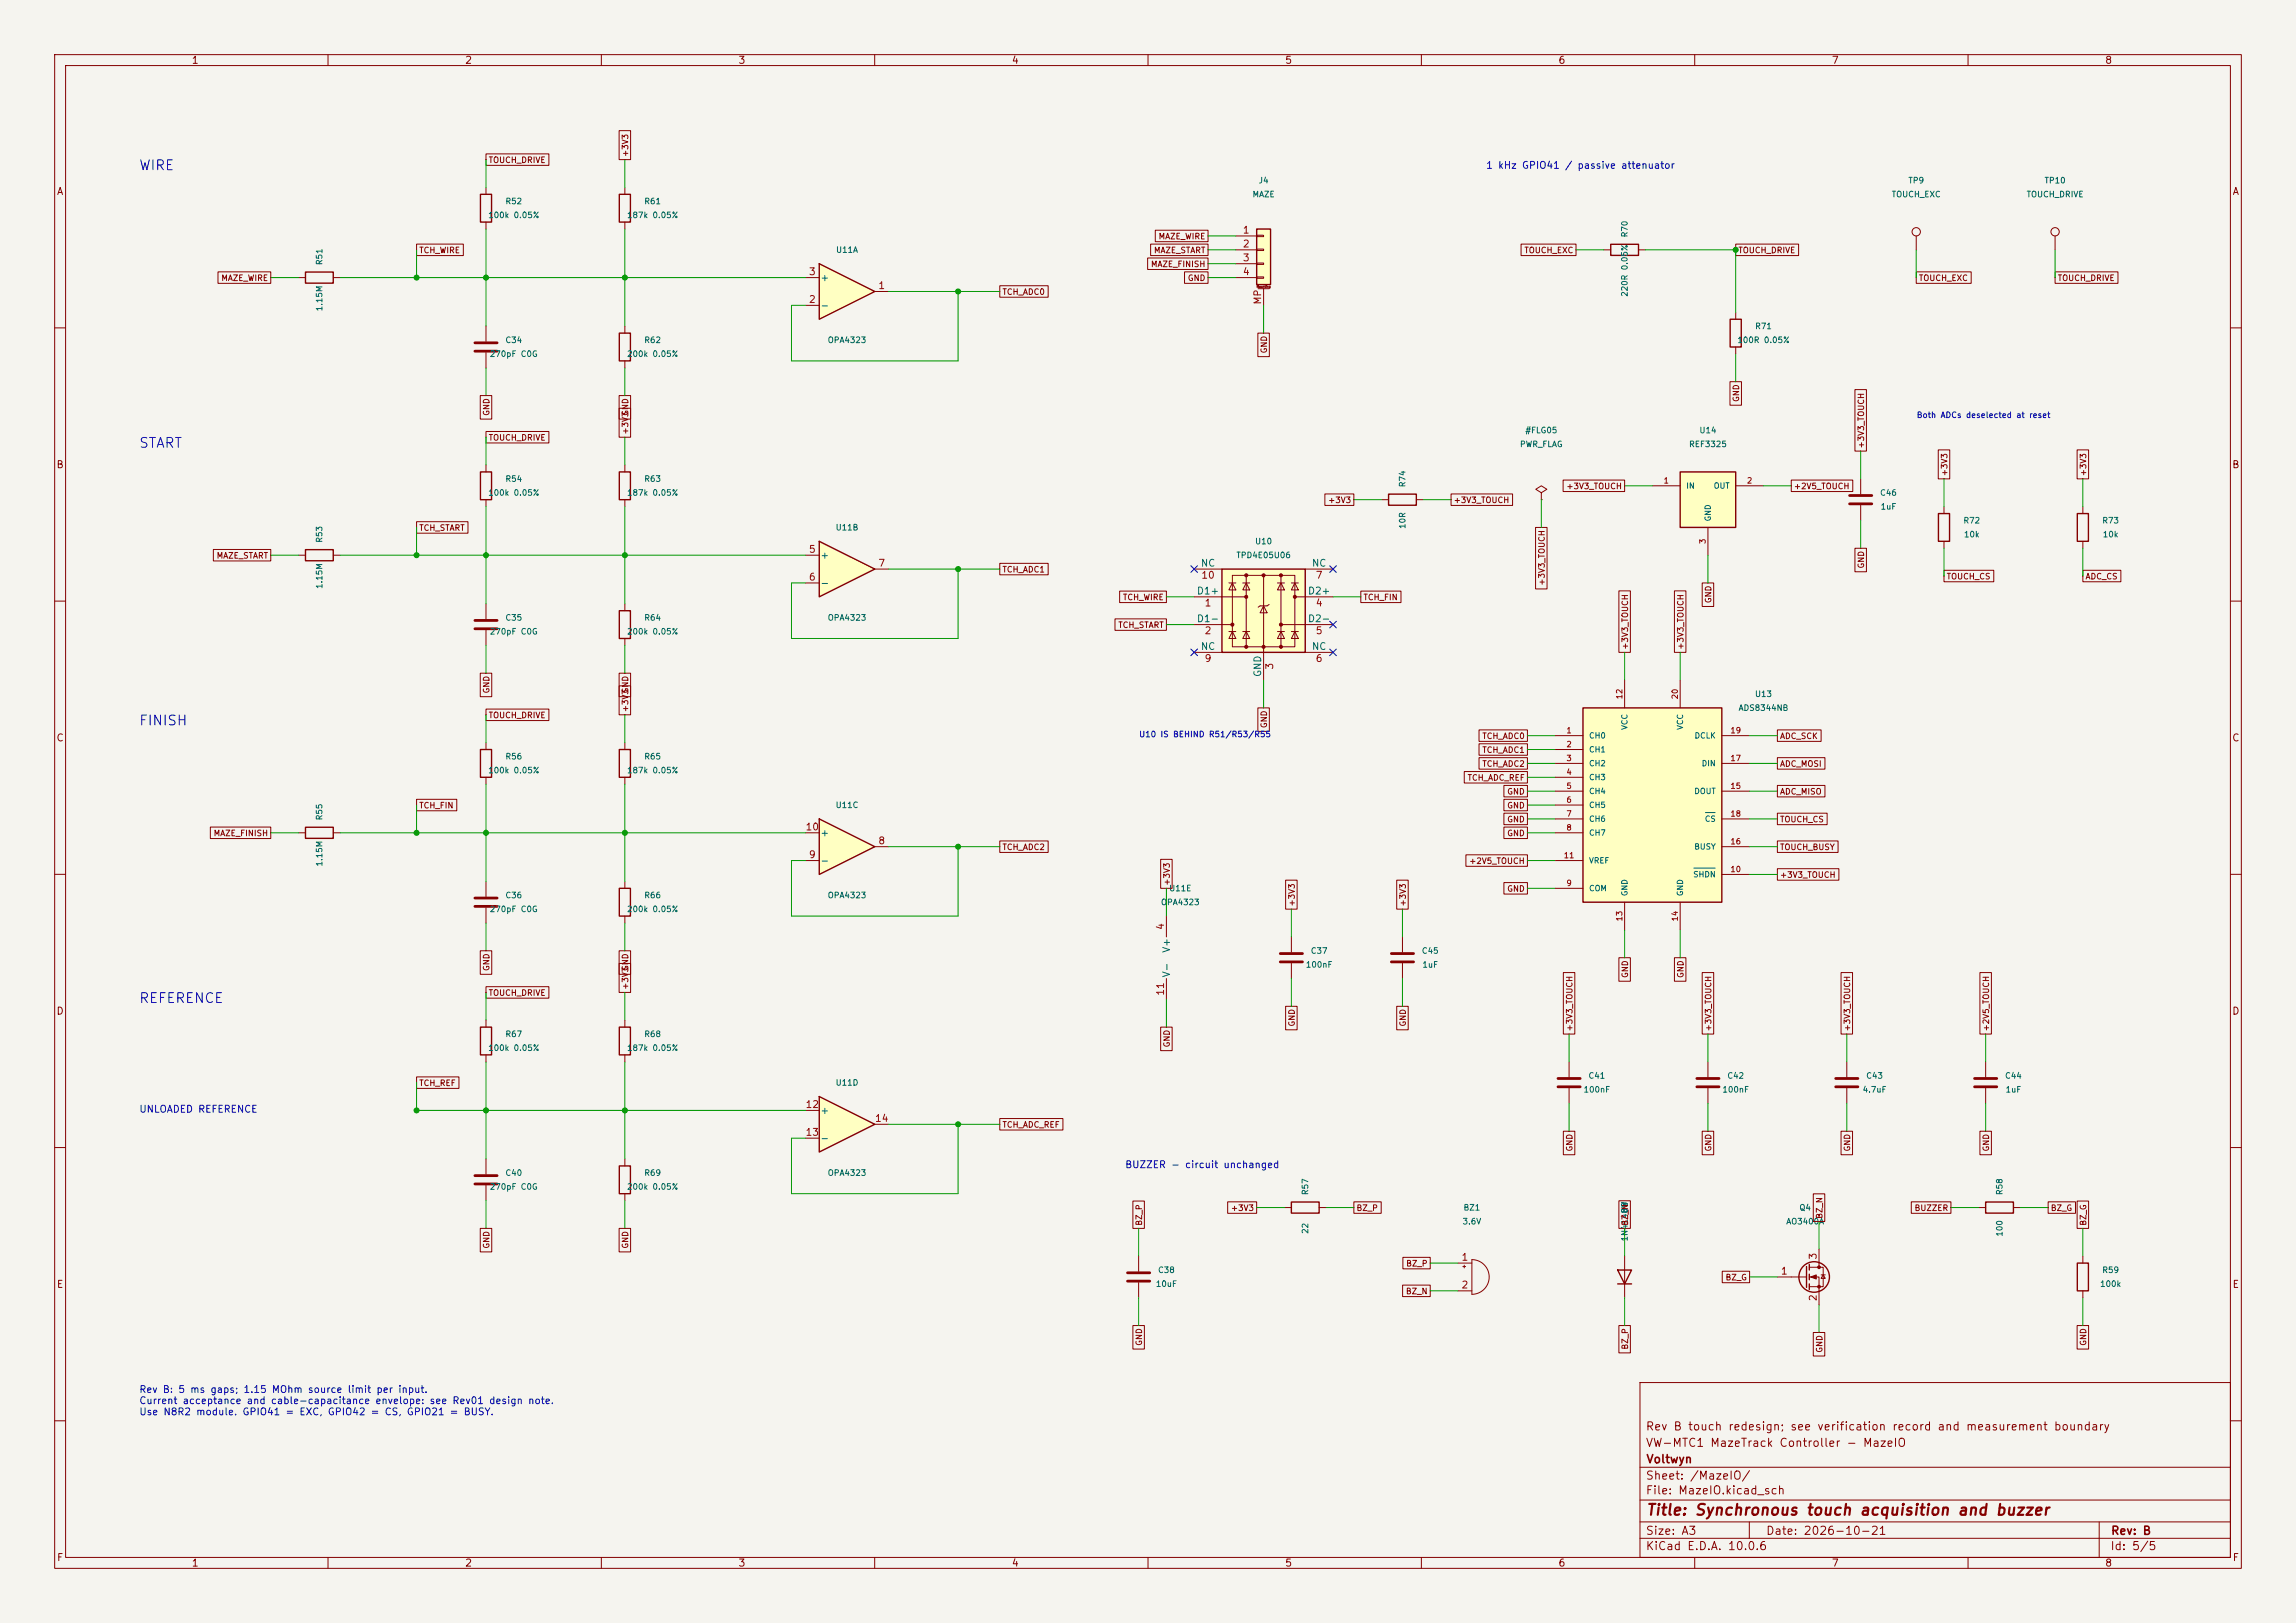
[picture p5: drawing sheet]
<svg xmlns="http://www.w3.org/2000/svg" width="420mm" height="297mm" viewBox="0 0 420 297" stroke-linecap="round" stroke-linejoin="round" font-family="sans-serif">
<defs><g id="words">
<text font-size="2" fill="#840000" x="301" y="277.8">Title: Synchronous touch acquisition and buzzer</text>
<g font-size="1.8" fill="#0000c2">
<text x="25.3" y="31.6">WIRE</text>
<text x="25.3" y="82.4">START</text>
<text x="25.3" y="133.2">FINISH</text>
<text x="25.3" y="184">REFERENCE</text>
</g>
<g font-size="1.5" fill="#840000">
<text x="300.9" y="262.1">Rev B touch redesign; see verification record and measurement boundary</text>
<text x="300.9" y="265.1">VW-MTC1 MazeTrack Controller - MazeIO</text>
<text x="301" y="268.1">Voltwyn</text>
<text x="300.9" y="273.8">File: MazeIO.kicad_sch</text>
<text x="300.9" y="271.1">Sheet: /MazeIO/</text>
<text x="300.9" y="281.2">Size: A3</text>
<text x="322.9" y="281.2">Date: 2026-10-21</text>
<text x="386" y="281.2">Rev: B</text>
<text x="300.9" y="284">KiCad E.D.A. 10.0.6</text>
<text x="385.9" y="284">Id: 5/5</text>
</g>
<g font-size="1.3" fill="#840000">
<text x="35" y="12">1</text>
<text x="85" y="12">2</text>
<text x="135" y="12">3</text>
<text x="185" y="12">4</text>
<text x="235" y="12">5</text>
<text x="285" y="12">6</text>
<text x="335" y="12">7</text>
<text x="385" y="12">8</text>
<text x="10.3" y="36">A</text>
<text x="408.3" y="36">A</text>
<text x="10.2" y="86">B</text>
<text x="408.2" y="86">B</text>
<text x="10.2" y="136">C</text>
<text x="408.2" y="136">C</text>
<text x="10.2" y="186">D</text>
<text x="408.2" y="186">D</text>
<text x="10.3" y="236">E</text>
<text x="408.3" y="236">E</text>
<text x="10.3" y="286">F</text>
<text x="35" y="287">1</text>
<text x="85" y="287">2</text>
<text x="135" y="287">3</text>
<text x="185" y="287">4</text>
<text x="235" y="287">5</text>
<text x="285" y="287">6</text>
<text x="335" y="287">7</text>
<text x="385" y="287">8</text>
<text x="408.3" y="286">F</text>
</g>
<g font-size="1.3" fill="#0000c2">
<text x="271.8" y="31.2">1 kHz GPIO41 / passive attenuator</text>
<text x="25.4" y="203.9">UNLOADED REFERENCE</text>
<text x="205.7" y="214.1">BUZZER - circuit unchanged</text>
<text x="25.4" y="255.2">Rev B: 5 ms gaps; 1.15 MOhm source limit per input.</text>
<text x="25.4" y="257.3">Current acceptance and cable-capacitance envelope: see Rev01 design note.</text>
<text x="25.4" y="259.3">Use N8R2 module. GPIO41 = EXC, GPIO42 = CS, GPIO21 = BUSY.</text>
</g>
<g font-size="1.3" fill="#a90000">
<text x="227.2" y="43">1</text>
<text x="227.2" y="45.6">2</text>
<text x="147.9" y="50.7">3</text>
<text x="160.6" y="53.2">1</text>
<text x="227.2" y="48.1">3</text>
<text x="227.2" y="50.7">4</text>
<text x="147.9" y="55.7">2</text>
<text x="231" y="55.8" transform="rotate(-90 231 55.8)">MP</text>
<text x="147.9" y="101.5">5</text>
<text x="147.9" y="106.5">6</text>
<text x="160.6" y="104">7</text>
<text x="219.6" y="106.2">10</text>
<text x="240.6" y="106.2">7</text>
<text x="220.2" y="111.3">1</text>
<text x="240.6" y="111.3">4</text>
<text x="220.2" y="116.4">2</text>
<text x="240.6" y="116.4">5</text>
<text x="220.2" y="121.4">9</text>
<text x="233.2" y="122.7" transform="rotate(-90 233.2 122.7)">3</text>
<text x="240.6" y="121.4">6</text>
<text x="147.3" y="152.3">10</text>
<text x="160.6" y="154.8">8</text>
<text x="147.9" y="157.3">9</text>
<text x="213.2" y="170.3" transform="rotate(-90 213.2 170.3)">4</text>
<text x="213.2" y="182.3" transform="rotate(-90 213.2 182.3)">11</text>
<text x="147.3" y="203.1">12</text>
<text x="147.3" y="208.1">13</text>
<text x="160" y="205.6">14</text>
<text x="267.2" y="231">1</text>
<text x="325.7" y="233.5">1</text>
<text x="332.6" y="230.6" transform="rotate(-90 332.6 230.6)">3</text>
<text x="267.2" y="236.1">2</text>
<text x="332.6" y="238.2" transform="rotate(-90 332.6 238.2)">2</text>
</g>
<g font-size="1.3" fill="#006464">
<text x="150" y="51.8">+</text>
<text x="150" y="56.8">-</text>
<text x="150" y="102.6">+</text>
<text x="150" y="107.6">-</text>
<text x="219.6" y="104">NC</text>
<text x="239.9" y="104">NC</text>
<text x="218.8" y="109.1">D1+</text>
<text x="239.1" y="109.1">D2+</text>
<text x="218.8" y="114.2">D1-</text>
<text x="219.6" y="119.2">NC</text>
<text x="239.1" y="114.2">D2-</text>
<text x="239.9" y="119.2">NC</text>
<text x="231" y="124" transform="rotate(-90 231 124)">GND</text>
<text x="150" y="153.4">+</text>
<text x="150" y="158.4">-</text>
<text x="214.3" y="179" transform="rotate(-90 214.3 179)">V-</text>
<text x="214.3" y="174.5" transform="rotate(-90 214.3 174.5)">V+</text>
<text x="150" y="204.2">+</text>
<text x="150" y="209.2">-</text>
</g>
<g font-size="1.1" fill="#840000">
<text x="115.2" y="28.8" transform="rotate(-90 115.2 28.8)">+3V3</text>
<text x="89.3" y="30.1">TOUCH_DRIVE</text>
<text x="76.6" y="46.6">TCH_WIRE</text>
<text x="211" y="46.6">MAZE_START</text>
<text x="211.8" y="44.1">MAZE_WIRE</text>
<text x="278.7" y="46.6">TOUCH_EXC</text>
<text x="317.9" y="46.6">TOUCH_DRIVE</text>
<text x="40.4" y="51.7">MAZE_WIRE</text>
<text x="210.4" y="49.1">MAZE_FINISH</text>
<text x="217.2" y="51.7">GND</text>
<text x="350.9" y="51.7">TOUCH_EXC</text>
<text x="376.3" y="51.7">TOUCH_DRIVE</text>
<text x="183.3" y="54.2">TCH_ADC0</text>
<text x="232" y="64.8" transform="rotate(-90 232 64.8)">GND</text>
<text x="89.8" y="76.2" transform="rotate(-90 89.8 76.2)">GND</text>
<text x="115.2" y="76.2" transform="rotate(-90 115.2 76.2)">GND</text>
<text x="318.4" y="73.6" transform="rotate(-90 318.4 73.6)">GND</text>
<text x="89.3" y="80.9">TOUCH_DRIVE</text>
<text x="115.2" y="79.6" transform="rotate(-90 115.2 79.6)">+3V3</text>
<text x="341.2" y="82.2" transform="rotate(-90 341.2 82.2)">+3V3_TOUCH</text>
<text x="286.4" y="89.8">+3V3_TOUCH</text>
<text x="328" y="89.8">+2V5_TOUCH</text>
<text x="356.5" y="87.2" transform="rotate(-90 356.5 87.2)">+3V3</text>
<text x="381.9" y="87.2" transform="rotate(-90 381.9 87.2)">+3V3</text>
<text x="242.9" y="92.3">+3V3</text>
<text x="265.8" y="92.3">+3V3_TOUCH</text>
<text x="76.6" y="97.4">TCH_START</text>
<text x="39.5" y="102.5">MAZE_START</text>
<text x="183.3" y="105">TCH_ADC1</text>
<text x="282.8" y="107.3" transform="rotate(-90 282.8 107.3)">+3V3_TOUCH</text>
<text x="341.2" y="104.1" transform="rotate(-90 341.2 104.1)">GND</text>
<text x="356" y="106.3">TOUCH_CS</text>
<text x="381.4" y="106.3">ADC_CS</text>
<text x="205.3" y="110.1">TCH_WIRE</text>
<text x="249.3" y="110.1">TCH_FIN</text>
<text x="313.3" y="110.5" transform="rotate(-90 313.3 110.5)">GND</text>
<text x="204.5" y="115.2">TCH_START</text>
<text x="298.1" y="119" transform="rotate(-90 298.1 119)">+3V3_TOUCH</text>
<text x="308.2" y="119" transform="rotate(-90 308.2 119)">+3V3_TOUCH</text>
<text x="89.3" y="131.7">TOUCH_DRIVE</text>
<text x="89.8" y="127" transform="rotate(-90 89.8 127)">GND</text>
<text x="115.2" y="130.4" transform="rotate(-90 115.2 130.4)">+3V3</text>
<text x="115.2" y="127" transform="rotate(-90 115.2 127)">GND</text>
<text x="232" y="133.3" transform="rotate(-90 232 133.3)">GND</text>
<text x="271.1" y="135.5">TCH_ADC0</text>
<text x="325.5" y="135.5">ADC_SCK</text>
<text x="268.4" y="143.1">TCH_ADC_REF</text>
<text x="271.1" y="138">TCH_ADC1</text>
<text x="271.1" y="140.6">TCH_ADC2</text>
<text x="325.5" y="140.6">ADC_MOSI</text>
<text x="76.6" y="148.2">TCH_FIN</text>
<text x="275.6" y="145.7">GND</text>
<text x="275.6" y="148.2">GND</text>
<text x="325.5" y="145.7">ADC_MISO</text>
<text x="39" y="153.3">MAZE_FINISH</text>
<text x="183.3" y="155.8">TCH_ADC2</text>
<text x="275.6" y="150.7">GND</text>
<text x="275.6" y="153.3">GND</text>
<text x="325.5" y="155.8">TOUCH_BUSY</text>
<text x="325.5" y="150.7">TOUCH_CS</text>
<text x="268.7" y="158.4">+2V5_TOUCH</text>
<text x="325.5" y="160.9">+3V3_TOUCH</text>
<text x="214.2" y="162.2" transform="rotate(-90 214.2 162.2)">+3V3</text>
<text x="237.1" y="166" transform="rotate(-90 237.1 166)">+3V3</text>
<text x="257.4" y="166" transform="rotate(-90 257.4 166)">+3V3</text>
<text x="275.6" y="163.4">GND</text>
<text x="89.8" y="177.8" transform="rotate(-90 89.8 177.8)">GND</text>
<text x="115.2" y="177.8" transform="rotate(-90 115.2 177.8)">GND</text>
<text x="298.1" y="179.1" transform="rotate(-90 298.1 179.1)">GND</text>
<text x="308.2" y="179.1" transform="rotate(-90 308.2 179.1)">GND</text>
<text x="89.3" y="182.5">TOUCH_DRIVE</text>
<text x="115.2" y="181.2" transform="rotate(-90 115.2 181.2)">+3V3</text>
<text x="214.2" y="191.8" transform="rotate(-90 214.2 191.8)">GND</text>
<text x="237.1" y="187.9" transform="rotate(-90 237.1 187.9)">GND</text>
<text x="257.4" y="187.9" transform="rotate(-90 257.4 187.9)">GND</text>
<text x="287.9" y="188.8" transform="rotate(-90 287.9 188.8)">+3V3_TOUCH</text>
<text x="313.3" y="188.8" transform="rotate(-90 313.3 188.8)">+3V3_TOUCH</text>
<text x="338.7" y="188.8" transform="rotate(-90 338.7 188.8)">+3V3_TOUCH</text>
<text x="364.1" y="188.8" transform="rotate(-90 364.1 188.8)">+2V5_TOUCH</text>
<text x="76.6" y="199">TCH_REF</text>
<text x="183.3" y="206.6">TCH_ADC_REF</text>
<text x="287.9" y="210.8" transform="rotate(-90 287.9 210.8)">GND</text>
<text x="313.3" y="210.8" transform="rotate(-90 313.3 210.8)">GND</text>
<text x="338.7" y="210.8" transform="rotate(-90 338.7 210.8)">GND</text>
<text x="364.1" y="210.8" transform="rotate(-90 364.1 210.8)">GND</text>
<text x="225.1" y="221.9">+3V3</text>
<text x="248" y="221.9">BZ_P</text>
<text x="350.1" y="221.9">BUZZER</text>
<text x="375" y="221.9">BZ_G</text>
<text x="209.2" y="224.4" transform="rotate(-90 209.2 224.4)">BZ_P</text>
<text x="298.1" y="224.4" transform="rotate(-90 298.1 224.4)">BZ_N</text>
<text x="333.6" y="223.1" transform="rotate(-90 333.6 223.1)">BZ_N</text>
<text x="381.9" y="224.4" transform="rotate(-90 381.9 224.4)">BZ_G</text>
<text x="89.8" y="228.6" transform="rotate(-90 89.8 228.6)">GND</text>
<text x="115.2" y="228.6" transform="rotate(-90 115.2 228.6)">GND</text>
<text x="257.1" y="232">BZ_P</text>
<text x="257.1" y="237.1">BZ_N</text>
<text x="315.5" y="234.6">BZ_G</text>
<text x="209.2" y="246.4" transform="rotate(-90 209.2 246.4)">GND</text>
<text x="298.1" y="247.1" transform="rotate(-90 298.1 247.1)">BZ_P</text>
<text x="333.6" y="247.6" transform="rotate(-90 333.6 247.6)">GND</text>
<text x="381.9" y="246.4" transform="rotate(-90 381.9 246.4)">GND</text>
</g>
<g font-size="1.1" fill="#006464">
<text x="230.1" y="33.8">J4</text>
<text x="349" y="33.8">TP9</text>
<text x="373.9" y="33.8">TP10</text>
<text x="89.2" y="40.2">100k 0.05%</text>
<text x="92.4" y="37.6">R52</text>
<text x="114.6" y="40.2">187k 0.05%</text>
<text x="117.8" y="37.6">R61</text>
<text x="229" y="36.4">MAZE</text>
<text x="345.9" y="36.4">TOUCH_EXC</text>
<text x="370.6" y="36.4">TOUCH_DRIVE</text>
<text x="152.8" y="46.5">U11A</text>
<text x="298" y="43.5" transform="rotate(-90 298 43.5)">R70</text>
<text x="59.2" y="48.6" transform="rotate(-90 59.2 48.6)">R51</text>
<text x="59.2" y="57.1" transform="rotate(-90 59.2 57.1)">1.15M</text>
<text x="298" y="54.4" transform="rotate(-90 298 54.4)">220R 0.05%</text>
<text x="89.5" y="65.6">270pF C0G</text>
<text x="92.4" y="63">C34</text>
<text x="114.6" y="65.6">200k 0.05%</text>
<text x="117.8" y="63">R62</text>
<text x="151.3" y="63">OPA4323</text>
<text x="317.7" y="63">100R 0.05%</text>
<text x="320.9" y="60.5">R71</text>
<text x="277.9" y="82.1">PWR_FLAG</text>
<text x="278.9" y="79.5">#FLG05</text>
<text x="308.9" y="82.1">REF3325</text>
<text x="310.8" y="79.5">U14</text>
<text x="92.4" y="88.4">R54</text>
<text x="117.8" y="88.4">R63</text>
<text x="257.3" y="89.3" transform="rotate(-90 257.3 89.3)">R74</text>
<text x="89.2" y="91">100k 0.05%</text>
<text x="114.6" y="91">187k 0.05%</text>
<text x="343.8" y="91">C46</text>
<text x="343.9" y="93.5">1uF</text>
<text x="59.2" y="99.4" transform="rotate(-90 59.2 99.4)">R53</text>
<text x="152.8" y="97.3">U11B</text>
<text x="229.5" y="99.9">U10</text>
<text x="257.3" y="96.9" transform="rotate(-90 257.3 96.9)">10R</text>
<text x="359" y="96">R72</text>
<text x="359.1" y="98.6">10k</text>
<text x="384.5" y="96">R73</text>
<text x="384.5" y="98.6">10k</text>
<text x="59.2" y="107.9" transform="rotate(-90 59.2 107.9)">1.15M</text>
<text x="226.1" y="102.4">TPD4E05U06</text>
<text x="92.4" y="113.8">C35</text>
<text x="117.8" y="113.8">R64</text>
<text x="151.3" y="113.8">OPA4323</text>
<text x="89.5" y="116.4">270pF C0G</text>
<text x="114.6" y="116.4">200k 0.05%</text>
<text x="317.9" y="130.3">ADS8344NB</text>
<text x="320.9" y="127.8">U13</text>
<text x="89.2" y="141.8">100k 0.05%</text>
<text x="92.4" y="139.2">R56</text>
<text x="114.6" y="141.8">187k 0.05%</text>
<text x="117.8" y="139.2">R65</text>
<text x="152.8" y="148.1">U11C</text>
<text x="59.2" y="150.2" transform="rotate(-90 59.2 150.2)">R55</text>
<text x="59.2" y="158.7" transform="rotate(-90 59.2 158.7)">1.15M</text>
<text x="89.5" y="167.2">270pF C0G</text>
<text x="92.4" y="164.6">C36</text>
<text x="114.6" y="167.2">200k 0.05%</text>
<text x="117.8" y="164.6">R66</text>
<text x="151.3" y="164.6">OPA4323</text>
<text x="212.3" y="165.9">OPA4323</text>
<text x="213.8" y="163.4">U11E</text>
<text x="238.8" y="177.3">100nF</text>
<text x="239.7" y="174.8">C37</text>
<text x="260" y="174.8">C45</text>
<text x="260.1" y="177.3">1uF</text>
<text x="92.4" y="190">R67</text>
<text x="117.8" y="190">R68</text>
<text x="89.2" y="192.6">100k 0.05%</text>
<text x="114.6" y="192.6">187k 0.05%</text>
<text x="290.5" y="197.6">C41</text>
<text x="315.9" y="197.6">C42</text>
<text x="341.3" y="197.6">C43</text>
<text x="366.7" y="197.6">C44</text>
<text x="152.8" y="198.9">U11D</text>
<text x="289.6" y="200.2">100nF</text>
<text x="315" y="200.2">100nF</text>
<text x="340.6" y="200.2">4.7uF</text>
<text x="366.8" y="200.2">1uF</text>
<text x="92.4" y="215.4">C40</text>
<text x="117.8" y="215.4">R69</text>
<text x="151.3" y="215.4">OPA4323</text>
<text x="89.5" y="218">270pF C0G</text>
<text x="114.6" y="218">200k 0.05%</text>
<text x="239.6" y="218.8" transform="rotate(-90 239.6 218.8)">R57</text>
<text x="267.6" y="221.8">BZ1</text>
<text x="329" y="221.8">Q4</text>
<text x="366.6" y="218.8" transform="rotate(-90 366.6 218.8)">R58</text>
<text x="239.6" y="225.9" transform="rotate(-90 239.6 225.9)">22</text>
<text x="267.4" y="224.3">3.6V</text>
<text x="298" y="227.3" transform="rotate(-90 298 227.3)">1N4148W</text>
<text x="298" y="222.1" transform="rotate(-90 298 222.1)">D8</text>
<text x="326.6" y="224.3">AO3400A</text>
<text x="366.6" y="226.4" transform="rotate(-90 366.6 226.4)">100</text>
<text x="211.7" y="233.2">C38</text>
<text x="384.5" y="233.2">R59</text>
<text x="211.3" y="235.7">10uF</text>
<text x="384" y="235.7">100k</text>
</g>
<g font-size="1.1" fill="#0000c2">
<text x="350.5" y="76.7">Both ADCs deselected at reset</text>
<text x="208.3" y="135.2">U10 IS BEHIND R51/R53/R55</text>
</g>
<g font-size="1" fill="#a90000">
<text x="304.2" y="88.7">1</text>
<text x="319.5" y="88.7">2</text>
<text x="312.2" y="99.6" transform="rotate(-90 312.2 99.6)">3</text>
<text x="297" y="128.1" transform="rotate(-90 297 128.1)">12</text>
<text x="307.2" y="128.1" transform="rotate(-90 307.2 128.1)">20</text>
<text x="286.4" y="134.4">1</text>
<text x="286.4" y="137">2</text>
<text x="316.4" y="134.4">19</text>
<text x="286.4" y="139.5">3</text>
<text x="286.4" y="142.1">4</text>
<text x="316.4" y="139.5">17</text>
<text x="286.4" y="144.6">5</text>
<text x="286.4" y="147.1">6</text>
<text x="286.4" y="149.7">7</text>
<text x="316.4" y="144.6">15</text>
<text x="316.4" y="149.7">18</text>
<text x="286.4" y="152.2">8</text>
<text x="316.4" y="154.8">16</text>
<text x="286" y="157.3">11</text>
<text x="316.4" y="159.8">10</text>
<text x="286.4" y="162.4">9</text>
<text x="297" y="168.7" transform="rotate(-90 297 168.7)">13</text>
<text x="307.2" y="168.7" transform="rotate(-90 307.2 168.7)">14</text>
</g>
<g font-size="1" fill="#006464">
<text x="308.4" y="89.7">IN</text>
<text x="313.4" y="89.7">OUT</text>
<text x="313.2" y="95.5" transform="rotate(-90 313.2 95.5)">GND</text>
<text x="290.6" y="135.4">CH0</text>
<text x="290.6" y="137.9">CH1</text>
<text x="297.9" y="133.7" transform="rotate(-90 297.9 133.7)">VCC</text>
<text x="308.1" y="133.7" transform="rotate(-90 308.1 133.7)">VCC</text>
<text x="309.9" y="135.4">DCLK</text>
<text x="290.6" y="140.5">CH2</text>
<text x="290.6" y="143">CH3</text>
<text x="311.2" y="140.5">DIN</text>
<text x="290.6" y="145.5">CH4</text>
<text x="290.6" y="148.1">CH5</text>
<text x="309.8" y="145.5">DOUT</text>
<text x="290.6" y="150.6">CH6</text>
<text x="290.6" y="153.2">CH7</text>
<text x="309.8" y="155.7">BUSY</text>
<text x="311.8" y="150.6">CS</text>
<text x="290.6" y="158.2">VREF</text>
<text x="309.6" y="160.8">SHDN</text>
<text x="290.6" y="163.3">COM</text>
<text x="297.9" y="164.1" transform="rotate(-90 297.9 164.1)">GND</text>
<text x="308.1" y="164.1" transform="rotate(-90 308.1 164.1)">GND</text>
</g>
<text font-size=".4" fill="#840000" x="229.8" y="52.7">Mounting</text>
</g></defs>
<path d="M0 0h420v297h-420z" fill="#f5f4ef" stroke="#f5f4ef" stroke-width=".18"/>
<g fill="none" stroke="#840000" stroke-width=".18">
<path d="M10 10h400v277h-400zM12 12h396v273h-396zM60 10v2M110 10v2M160 10v2M210 10v2M260 10v2M310 10v2M360 10v2M10 60h2M408 60h2M10 110h2"/>
<path d="M408 110h2M10 160h2M408 160h2M10 210h2M408 210h2M300 253h108v32h-108zM10 260h2M300 278.5h108M300 274.5h108M300 268.5h108M320 278.5v3M384 278.5v6.5"/>
<path d="M408 260h2M60 285v2M110 285v2M160 285v2M210 285v2M260 285v2M300 281.5h108M310 285v2M360 285v2"/>
</g>
<path d="M223.5 104.1h15.3v15.3h-15.3z" fill="#ffffc2"/>
<g fill="none" stroke="#840000" stroke-width=".18">
<path d="M54.6 50.8h1.3M61 50.8h1.2M88.9 85.1v1.3M88.9 91.4v1.3M114.3 85.1v1.3M114.3 91.4v1.3M54.6 101.6h1.3M61 101.6h1.2M88.9 110.5v2.8M88.9 115.3v2.8M114.3 110.5v1.3M114.3 116.8v1.3"/>
<path d="M218.4 109.2h9.6M218.4 114.3h7M218.4 119.4h5.1M218.4 104.1h5.1M224.8 106.7h1.3M224.8 115.6h1.3M225.4 105.3h11.5v13.1h-11.5zM225.4 106.7l.7 1.3h-1.3zM225.4 115.6l.7 1.2h-1.3zM227.3 106.7h1.3M227.3 115.6h1.3M228 106.7l.6 1.3h-1.3z"/>
<path d="M228 115.6l.6 1.2h-1.3zM228 105.3v13.1M231.1 110.9l.7 1.2h-1.3zM231.1 105.3v19.2M232.2 110.6l-.4 .3h-1.3l-.4 .2M233.7 106.7h1.2M233.7 115.6h1.2M234.3 106.7l.6 1.3h-1.2zM234.3 115.6l.6 1.2h-1.2zM234.3 105.3v13.1M234.3 114.3h9.5M236.2 106.7h1.3"/>
<path d="M236.2 115.6h1.3M236.9 106.7l.6 1.3h-1.3zM236.9 115.6l.6 1.2h-1.3zM236.9 109.2h6.9M238.8 119.4h5M238.8 104.1h5M114.3 135.9v1.3M114.3 142.2v1.3M337.8 194.3v2.8M337.8 199.1v2.8M361.9 221h1.3M368.3 221h1.3"/>
<path d="M381 229.9v1.2M381 236.2v1.3"/>
</g>
<path d="M55.9 49.8h5.1v2h-5.1zM87.9 86.4h2v5h-2zM113.3 86.4h2v5h-2zM55.9 100.6h5.1v2h-5.1zM113.3 111.8h2v5h-2zM223.5 104.1h15.3v15.3h-15.3zM113.3 137.2h2v5h-2zM363.2 220h5.1v2h-5.1zM380 231.1h2v5.1h-2z" fill="none" stroke="#840000" stroke-width=".25"/>
<g fill="#840000" stroke="#840000" stroke-width=".18">
<circle cx="225.4" cy="114.3" r=".28"/>
<circle cx="228" cy="105.3" r=".28"/>
<circle cx="228" cy="109.2" r=".28"/>
<circle cx="228" cy="118.4" r=".28"/>
<circle cx="231.1" cy="105.3" r=".28"/>
<circle cx="231.1" cy="118.4" r=".28"/>
<circle cx="234.3" cy="105.3" r=".28"/>
<circle cx="234.3" cy="114.3" r=".28"/>
<circle cx="234.3" cy="118.4" r=".28"/>
<circle cx="236.9" cy="109.2" r=".28"/>
</g>
<path d="M86.9 113.5h4M86.9 115.1h4M335.8 197.4h4.1M335.8 198.9h4.1" fill="none" stroke="#840000" stroke-width=".51"/>
<path d="M149.9 48.3l10.1 5-10.1 5.1z" fill="#ffffc2"/>
<path d="M149.9 48.3l10.1 5-10.1 5.1zM113.3 188h2v5h-2zM113.3 213.4h2v5h-2z" fill="none" stroke="#840000" stroke-width=".25"/>
<path d="M88.9 59.7v2.8M147.3 55.9h2.6M147.3 50.8h2.6M160 53.3h2.6M88.9 64.5v2.8M114.3 186.7v1.3M114.3 193v1.3M114.3 212.1v1.3M114.3 218.4v1.3" fill="none" stroke="#840000" stroke-width=".18"/>
<path d="M86.9 62.7h4M86.9 64.3h4" fill="none" stroke="#840000" stroke-width=".51"/>
<path d="M149.9 149.9l10.1 5-10.1 5.1z" fill="#ffffc2"/>
<path d="M149.9 149.9l10.1 5-10.1 5.1zM113.3 162.6h2v5h-2z" fill="none" stroke="#840000" stroke-width=".25"/>
<path d="M147.3 157.5h2.6M147.3 152.4h2.6M160 154.9h2.6M114.3 161.3v1.3M114.3 167.6v1.3" fill="none" stroke="#840000" stroke-width=".18"/>
<path d="M229.9 41.9h2.5v10.2h-2.5z" fill="#ffffc2"/>
<path d="M87.9 35.6h2v5h-2zM113.3 35.6h2v5h-2zM229.9 41.9h2.5v10.2h-2.5zM254 90.4h5.1v2.1h-5.1zM87.9 137.2h2v5h-2zM55.9 151.4h5.1v2h-5.1zM87.9 188h2v5h-2z" fill="none" stroke="#840000" stroke-width=".25"/>
<g fill="none" stroke="#840000" stroke-width=".18">
<path d="M88.9 34.3v1.3M114.3 34.3v1.3M88.9 40.6v1.3M114.3 40.6v1.3M226.1 43.2h3.8M226.1 45.7h3.8M226.1 48.3h3.8M226.1 50.8h3.8M229.9 43.1h1.2v.2h-1.2zM229.9 45.6h1.2v.2h-1.2zM229.9 48.1h1.2v.3h-1.2zM229.9 50.7h1.2v.2h-1.2z"/>
<path d="M230.1 52.8h2.1M231.1 52.8v3.1M252.7 91.4h1.3M259.1 91.4h1.2M340.4 87.6v2.8M340.4 92.5v2.8M88.9 135.9v1.3M54.6 152.4h1.3M61 152.4h1.2M88.9 142.2v1.3M88.9 161.3v2.8M88.9 166.1v2.8"/>
<path d="M88.9 186.7v1.3M88.9 193v1.3"/>
</g>
<path d="M338.3 90.7h4.1M338.3 92.2h4.1M86.9 164.3h4M86.9 165.9h4" fill="none" stroke="#840000" stroke-width=".51"/>
<path d="M149.9 99.1l10.1 5-10.1 5.1z" fill="#ffffc2"/>
<path d="M149.9 99.1l10.1 5-10.1 5.1z" fill="none" stroke="#840000" stroke-width=".25"/>
<path d="M147.3 101.6h2.6M147.3 106.7h2.6M160 104.1h2.6M88.9 212.1v2.8M88.9 216.9v2.8" fill="none" stroke="#840000" stroke-width=".18"/>
<path d="M86.9 215.1h4M86.9 216.7h4" fill="none" stroke="#840000" stroke-width=".51"/>
<path d="M149.9 200.7l10.1 5-10.1 5.1z" fill="#ffffc2"/>
<g fill="none" stroke="#840000" stroke-width=".25">
<path d="M294.6 44.7h5.1v2h-5.1zM316.5 58.4h2v5.1h-2zM113.3 61h2v5h-2zM380 94h2v5.1h-2zM149.9 200.7l10.1 5-10.1 5.1zM330.5 231.8v3.8M331 231.4v1M331 233.2v1M331 234.9v1.1"/>
<circle cx="331.9" cy="233.7" r="2.79"/>
</g>
<g fill="none" stroke="#840000" stroke-width=".18">
<path d="M114.3 59.7v1.3M293.4 45.7h1.2M299.7 45.7h1.3M317.5 57.2v1.2M350.5 43.2v2.5M375.9 43.2v2.5M114.3 66v1.3M317.5 63.5v1.3M281.9 90.2l1.1-.7-1.1-.6-1 .6 1 .7v1.2M281.9 91.4h.1M381 92.7v1.3M381 99.1v1.2"/>
<path d="M312.4 194.3v2.8M312.4 199.1v2.8M363.2 194.3v2.8M363.2 199.1v2.8M147.3 203.2h2.6M147.3 208.3h2.6M160 205.7h2.6M325.1 233.7h5.4M331 231.9h2.5v3.6h-2.5M331 233.7h1.7v5.1M332.7 228.6v3.3M333.1 233.3h.8"/>
<path d="M333.5 233.3l.4 .6h-.8z"/>
<circle cx="350.5" cy="42.4" r=".76"/>
<circle cx="375.9" cy="42.4" r=".76"/>
</g>
<path d="M310.4 197.4h4.1M310.4 198.9h4.1M361.2 197.4h4.1M361.2 198.9h4.1" fill="none" stroke="#840000" stroke-width=".51"/>
<g fill="#840000" stroke="#840000" stroke-width=".18">
<path d="M331.2 233.7l1-.4v.8z"/>
<circle cx="332.7" cy="231.9" r=".25"/>
<circle cx="332.7" cy="235.5" r=".25"/>
</g>
<path d="M307.3 86.4h10.2v10.1h-10.2z" fill="#ffffc2"/>
<path d="M307.3 86.4h10.2v10.1h-10.2zM354.6 94h2v5.1h-2z" fill="none" stroke="#840000" stroke-width=".25"/>
<path d="M302.3 88.9h5M312.4 96.5v5.1M317.5 88.9h5.1M355.6 92.7v1.3M355.6 99.1v1.2" fill="none" stroke="#840000" stroke-width=".18"/>
<path d="M289.6 129.5h25.4v35.6h-25.4z" fill="#ffffc2"/>
<path d="M289.6 129.5h25.4v35.6h-25.4zM236.2 220h5.1v2h-5.1zM295.9 232.4h2.5l-1.2 2.5zM295.9 234.9h2.5" fill="none" stroke="#840000" stroke-width=".25"/>
<g fill="none" stroke="#840000" stroke-width=".18">
<path d="M88.9 28.2h11.5v2.1h-11.5zM113.2 23.9h2.2v5.3h-2.2zM39.9 49.7h9.6v2.2h-9.6zM76.2 44.7h8.6v2.1h-8.6zM182.9 52.3h8.8v2.1h-8.8zM209.9 47.2h11.1v2.1h-11.1zM210.5 44.7h10.5v2.1h-10.5zM211.3 42.1h9.7v2.1h-9.7zM216.7 49.7h4.3v2.2h-4.3zM278.2 44.7h10.1v2.1h-10.1zM317.5 44.7h11.5v2.1h-11.5zM350.5 49.7h10.1v2.2h-10.1z"/>
<path d="M375.9 49.7h11.5v2.2h-11.5zM87.8 72.4h2.2v4.3h-2.2zM88.9 79h11.5v2.1h-11.5zM113.2 74.7h2.2v5.3h-2.2zM113.2 72.4h2.2v4.3h-2.2zM230.1 61h2.1v4.3h-2.1zM316.4 69.9h2.2v4.3h-2.2zM339.3 71.3h2.1v11.3h-2.1zM76.2 95.5h9.4v2.1h-9.4zM242.3 90.4h5.3v2.1h-5.3zM265.4 90.4h11.3v2.1h-11.3zM280.9 96.5h2.1v11.3h-2.1z"/>
<path d="M285.9 87.8h11.3v2.2h-11.3zM327.7 87.8h11.2v2.2h-11.2zM354.5 82.3h2.2v5.3h-2.2zM379.9 82.3h2.2v5.3h-2.2zM39 100.5h10.5v2.2h-10.5zM182.9 103.1h8.8v2.1h-8.8zM204 113.2h9.4v2.2h-9.4zM204.8 108.2h8.6v2.1h-8.6zM248.9 108.2h7.4v2.1h-7.4zM296.1 108.1h2.1v11.3h-2.1zM306.3 108.1h2.1v11.3h-2.1zM311.4 106.7h2.1v4.3h-2.1z"/>
<path d="M339.3 100.3h2.1v4.3h-2.1zM355.6 104.4h9.1v2.1h-9.1zM381 104.4h7v2.1h-7zM87.8 123.2h2.2v4.3h-2.2zM88.9 129.8h11.5v2.1h-11.5zM113.2 125.5h2.2v5.3h-2.2zM113.2 123.2h2.2v4.3h-2.2zM230.1 129.5h2.1v4.3h-2.1zM270.5 133.6h8.9v2.1h-8.9zM270.5 136.1h8.9v2.1h-8.9zM270.5 138.6h8.9v2.2h-8.9zM284.5 134.6h5.1"/>
<path d="M284.5 137.2h5.1M284.5 139.7h5.1M297.2 124.5v5M307.3 124.5v5M315 134.6h5M315 139.7h5M325.1 138.6h8.7v2.2h-8.7zM325.1 133.6h8v2.1h-8zM38.5 151.3h11v2.2h-11zM76.2 146.3h7.4v2.1h-7.4zM182.9 153.9h8.8v2.1h-8.8zM212.3 157.3h2.1v5.3h-2.1z"/>
<path d="M267.8 141.2h11.6v2.1h-11.6zM268.1 156.4h11.3v2.1h-11.3zM275.1 143.7h4.3v2.1h-4.3zM275.1 146.3h4.3v2.1h-4.3zM275.1 148.8h4.3v2.1h-4.3zM275.1 151.3h4.3v2.2h-4.3zM284.5 142.2h5.1M284.5 144.8h5.1M284.5 147.3h5.1M284.5 149.9h5.1M284.5 152.4h5.1M284.5 157.5h5.1"/>
<path d="M315 144.8h5M315 149.9h5M315 154.9h5M325.1 159h11.3v2.1h-11.3zM325.1 153.9h11.1v2.1h-11.1zM325.1 143.7h8.7v2.1h-8.7zM325.1 148.8h9.1v2.1h-9.1zM87.8 174h2.2v4.3h-2.2zM113.2 174h2.2v4.3h-2.2zM113.2 176.3h2.2v5.3h-2.2zM213.4 167.6v3.9M213.4 179.1v3.8"/>
<path d="M235.2 161.1h2.1v5.3h-2.1zM236.2 171.5v2.7M236.2 176.3v2.8M255.5 161.1h2.1v5.3h-2.1zM256.5 171.5v2.7M256.5 176.3v2.8M275.1 161.5h4.3v2.1h-4.3zM284.5 162.6h5.1M286 178h2.1v11.2h-2.1zM296.1 175.3h2.1v4.3h-2.1zM297.2 165.1v5.1M306.3 175.3h2.1v4.3h-2.1z"/>
<path d="M307.3 165.1v5.1M311.4 178h2.1v11.2h-2.1zM315 160h5M336.8 178h2.1v11.2h-2.1zM362.2 178h2.1v11.2h-2.1zM76.2 197.1h7.8v2.1h-7.8zM88.9 180.6h11.5v2.1h-11.5zM212.3 188h2.1v4.3h-2.1zM235.2 184.2h2.1v4.3h-2.1zM255.5 184.2h2.1v4.3h-2.1zM287 194.3v2.8M287 199.1v2.8"/>
<path d="M182.9 204.7h11.5v2.1h-11.5zM207.2 219.8h2.1v5h-2.1zM224.6 219.9h5.3v2.1h-5.3zM247.6 219.9h5.1v2.1h-5.1zM286 207h2.1v4.3h-2.1zM296.1 219.7h2.1v5.1h-2.1zM311.4 207h2.1v4.3h-2.1zM331.7 218.5h2.1v5h-2.1zM336.8 207h2.1v4.3h-2.1zM349.6 219.9h7.3v2.1h-7.3zM362.2 207h2.1v4.3h-2.1zM374.6 219.9h5.1v2.1h-5.1z"/>
<path d="M379.9 219.8h2.2v5h-2.2zM87.8 224.8h2.2v4.3h-2.2zM113.2 224.8h2.2v4.3h-2.2zM208.3 229.9v2.8M208.3 234.7v2.8M234.9 221h1.3M241.3 221h1.3M256.6 235.2h5v2.1h-5zM256.6 230.1h5v2.1h-5zM266.7 231.1h2.5M266.7 236.2h2.5M267.6 231.8h.5"/>
<path d="M267.8 231.5v.5M269.2 230.5a3.2 3.2 0 0 1 3.2 3.2 3.2 3.2 0 0 1-3.2 3.2zM297.2 229.9v7.6M315 232.6h5v2.1h-5zM207.2 242.6h2.1v4.3h-2.1zM296.1 242.6h2.1v5h-2.1zM331.7 243.8h2.1v4.3h-2.1zM379.9 242.6h2.2v4.3h-2.2z"/>
</g>
<path d="M309.8 158.9h3.9M312 148.7h1.7" fill="none" stroke="#006464" stroke-width=".18"/>
<path d="M234.2 174.5h4.1M234.2 176h4.1M254.5 174.5h4.1M254.5 176h4.1M285 197.4h4.1M285 198.9h4.1M206.2 232.9h4.1M206.2 234.4h4.1" fill="none" stroke="#840000" stroke-width=".51"/>
<g fill="none" stroke="#009600" stroke-width=".18">
<path d="M88.9 29.2v5.1M114.3 29.2v5.1M49.5 50.8h5.1M62.2 50.8h85.1M76.2 45.7v5.1M88.9 41.9v17.8M114.3 41.9v17.8M162.6 53.3h20.3M175.3 53.3v12.7h-30.5v-10.1h2.5M221 50.8h5.1M221 48.3h5.1M221 43.2h5.1"/>
<path d="M221 45.7h5.1M231.1 55.9v5.1M288.3 45.7h5.1M301 45.7h16.5v11.5M350.5 45.7v5.1M375.9 45.7v5.1M88.9 67.3v5.1M114.3 67.3v5.1M317.5 64.8v5.1M76.2 96.5v5.1M88.9 80v5.1M88.9 92.7v17.8"/>
<path d="M114.3 80v5.1M114.3 92.7v17.8M247.6 91.4h5.1M260.3 91.4h5.1M281.9 91.4v5.1M297.2 88.9h5.1M322.6 88.9h5.1M340.4 82.6v5M340.4 95.3v5M355.6 87.6v5.1M381 87.6v5.1M49.5 101.6h5.1"/>
<path d="M62.2 101.6h85.1M88.9 118.1v5.1M114.3 118.1v5.1M162.6 104.1h20.3M175.3 104.1v12.7h-30.5v-10.1h2.5M213.4 109.2h5M213.4 114.3h5M243.8 109.2h5.1M297.2 119.4v5.1M307.3 119.4v5.1M312.4 101.6v5.1M355.6 100.3v5.1"/>
<path d="M381 100.3v5.1M88.9 130.8v5.1M114.3 130.8v5.1M231.1 124.5v5M279.4 139.7h5.1M279.4 134.6h5.1M279.4 137.2h5.1M320 139.7h5.1M320 134.6h5.1M49.5 152.4h5.1M62.2 152.4h85.1M76.2 147.3v5.1"/>
<path d="M88.9 143.5v17.8M114.3 143.5v17.8M162.6 154.9h20.3M175.3 154.9v12.7h-30.5v-10.1h2.5M279.4 152.4h5.1M279.4 157.5h5.1M279.4 149.9h5.1M279.4 144.8h5.1M279.4 142.2h5.1M279.4 147.3h5.1M320 154.9h5.1M320 149.9h5.1"/>
<path d="M320 144.8h5.1M88.9 168.9v5.1M114.3 168.9v5.1M213.4 162.6v5M236.2 166.4v5.1M236.2 179.1v5.1M256.5 166.4v5.1M256.5 179.1v5.1M279.4 162.6h5.1M297.2 170.2v5.1M307.3 170.2v5.1M320 160h5.1"/>
<path d="M76.2 198.1v5.1h71.1M88.9 181.6v5.1M88.9 194.3v17.8M114.3 181.6v5.1M114.3 194.3v17.8M213.4 182.9v5.1M287 189.2v5.1M312.4 189.2v5.1M337.8 189.2v5.1M363.2 189.2v5.1M88.9 219.7v5.1M114.3 219.7v5.1"/>
<path d="M162.6 205.7h20.3M175.3 205.7v12.7h-30.5v-10.1h2.5M287 201.9v5.1M312.4 201.9v5.1M337.8 201.9v5.1M363.2 201.9v5.1M208.3 224.8v5.1M208.3 237.5v5.1M229.9 221h5M242.6 221h5M261.6 231.1h5.1M261.6 236.2h5.1"/>
<path d="M297.2 224.8v5.1M297.2 237.5v5.1M320 233.7h5.1M332.7 223.5v5.1M332.7 238.8v5M356.9 221h5M369.6 221h5M381 224.8v5.1M381 237.5v5.1"/>
</g>
<path d="M217.8 103.5l1.2 1.2M217.8 118.8l1.2 1.2M219 103.5l-1.2 1.2M219 118.8l-1.2 1.2M243.2 103.5l1.2 1.2M243.2 113.7l1.2 1.2M243.2 118.8l1.2 1.2M244.4 103.5l-1.2 1.2M244.4 113.7l-1.2 1.2M244.4 118.8l-1.2 1.2" fill="none" stroke="#000084" stroke-width=".18"/>
<g fill="#009600" stroke="#009600" stroke-width=".18">
<circle cx="88.9" cy="50.8" r=".46"/>
<circle cx="76.2" cy="50.8" r=".46"/>
<circle cx="114.3" cy="50.8" r=".46"/>
<circle cx="175.3" cy="154.9" r=".46"/>
<circle cx="175.3" cy="205.7" r=".46"/>
<circle cx="76.2" cy="101.6" r=".46"/>
<circle cx="114.3" cy="101.6" r=".46"/>
<circle cx="88.9" cy="101.6" r=".46"/>
<circle cx="114.3" cy="152.4" r=".46"/>
<circle cx="88.9" cy="152.4" r=".46"/>
<circle cx="76.2" cy="152.4" r=".46"/>
<circle cx="114.3" cy="203.2" r=".46"/>
<circle cx="88.9" cy="203.2" r=".46"/>
<circle cx="76.2" cy="203.2" r=".46"/>
<circle cx="175.3" cy="53.3" r=".46"/>
<circle cx="175.3" cy="104.1" r=".46"/>
<circle cx="317.5" cy="45.7" r=".46"/>
</g>
<use href="#words"/>
</svg>
